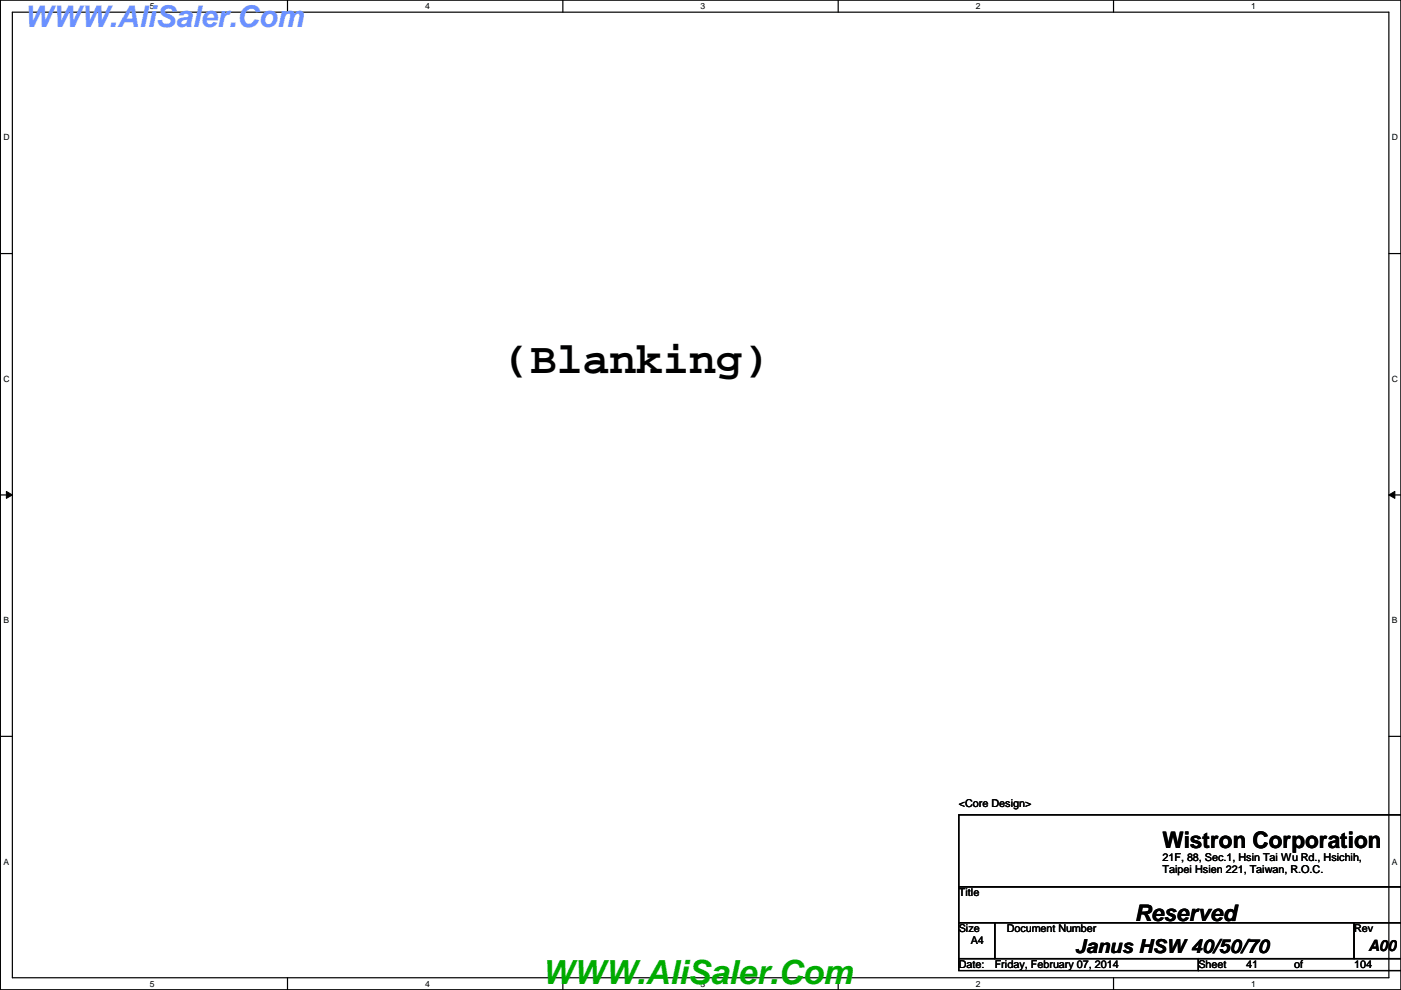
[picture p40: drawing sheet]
<svg xmlns="http://www.w3.org/2000/svg" width="297mm" height="210mm" viewBox="0 0 297 210" stroke-linecap="round" stroke-linejoin="round" font-family="sans-serif">
<defs><g id="words">
<text font-size="9.4" x="106.8" y="79">(Blanking)</text>
<text font-size="7.1" fill="#00ab00" x="114.9" y="208.6">WWW.AliSaler.Com</text>
<text font-size="6.3" fill="#6b91ff" x="5.1" y="5.6">WWW.AliSaler.Com</text>
<g font-size="4.8">
<text x="246.5" y="179.8">Wistron Corporation</text>
<text x="240.6" y="195.2">Reserved</text>
</g>
<text font-size="4.1" x="227.9" y="202.1">Janus HSW 40/50/70</text>
<text font-size="3.3" x="290.1" y="201.7">A00</text>
<g font-size="2.3">
<text x="203.3" y="171">&lt;Core Design&gt;</text>
<text x="246.5" y="182.5">21F, 88, Sec.1, Hsin Tai Wu Rd., Hsichih,</text>
<text x="246.5" y="185.1">Taipei Hsien 221, Taiwan, R.O.C.</text>
<text x="203.3" y="190.1">Title</text>
<text x="203.3" y="197.7">Size</text>
<text x="213.4" y="197.7">Document Number</text>
<text x="287.1" y="197.7">Rev</text>
<text x="205.8" y="200.2">A4</text>
<text x="203.3" y="205.3">Date:</text>
<text x="210.9" y="205.3">Friday, February 07, 2014</text>
<text x="254.1" y="205.3">Sheet</text>
<text x="264.2" y="205.3">41</text>
<text x="274.4" y="205.3">of</text>
<text x="287.1" y="205.3">104</text>
</g>
<g font-size="1.8">
<text x="31.8" y="1.9">5</text>
<text x="90.1" y="1.9">4</text>
<text x="148.5" y="1.9">3</text>
<text x="206.9" y="1.9">2</text>
<text x="265.3" y="1.9">1</text>
<text x=".7" y="29.8">D</text>
<text x="295.1" y="29.8">D</text>
<text x=".7" y="80.9">C</text>
<text x="295.1" y="80.9">C</text>
<text x=".7" y="132.1">B</text>
<text x="295.1" y="132.1">B</text>
<text x=".7" y="183.3">A</text>
<text x="295.1" y="183.3">A</text>
<text x="31.8" y="209.2">5</text>
<text x="90.1" y="209.2">4</text>
<text x="148.5" y="209.2">3</text>
<text x="206.9" y="209.2">2</text>
<text x="265.3" y="209.2">1</text>
</g>
</g></defs>
<path d="M.1 0h296.9v209.8h-296.9zM2.6 2.6h291.9v204.7h-291.9z" fill="none" stroke="#000" stroke-width=".25"/>
<g fill="#fff">
<path d="M31.8 .3h1v2h-1z"/>
<path d="M31.8 207.6h1v1.9h-1z"/>
</g>
<path d="M61 0v2.6M61 207.3v2.5" fill="none" stroke="#000" stroke-width=".25"/>
<g fill="#fff">
<path d="M90.1 .3h1v2h-1z"/>
<path d="M90.1 207.6h1v1.9h-1z"/>
</g>
<path d="M119.3 0v2.6M119.3 207.3v2.5" fill="none" stroke="#000" stroke-width=".25"/>
<g fill="#fff">
<path d="M148.5 .3h1v2h-1z"/>
<path d="M148.5 207.6h1v1.9h-1z"/>
</g>
<path d="M177.7 0v2.6M177.7 207.3v2.5" fill="none" stroke="#000" stroke-width=".25"/>
<g fill="#fff">
<path d="M206.9 .3h1v2h-1z"/>
<path d="M206.9 207.6h1v1.9h-1z"/>
</g>
<path d="M236.1 0v2.6M236.1 207.3v2.5" fill="none" stroke="#000" stroke-width=".25"/>
<g fill="#fff">
<path d="M265.3 .3h.9v2h-.9z"/>
<path d="M265.3 207.6h.9v1.9h-.9z"/>
<path d="M.7 28.2h1.3v1.9h-1.3z"/>
<path d="M295.1 28.2h1.3v1.9h-1.3z"/>
<path d="M.7 79.3h1.3v2h-1.3z"/>
<path d="M295.1 79.3h1.3v2h-1.3z"/>
</g>
<path d="M.1 53.8h2.5M294.5 53.8h2.5" fill="none" stroke="#000" stroke-width=".25"/>
<g fill="#fff">
<path d="M.7 130.5h1.2v2h-1.2z"/>
<path d="M295.1 130.5h1.2v2h-1.2z"/>
</g>
<path d="M.1 104.9h2.5M294.5 104.9h2.5" fill="none" stroke="#000" stroke-width=".25"/>
<path d="M1.4 104.2l1.2 .7-1.2 .8zM294.5 104.9l1.2-.7v1.5z" fill="#000"/>
<path d="M1.4 104.2l1.2 .7-1.2 .8zM294.5 104.9l1.2-.7v1.5z" fill="none" stroke="#000" stroke-width=".21"/>
<g fill="#fff">
<path d="M.7 181.7h1.2v2h-1.2z"/>
<path d="M295.1 181.7h1.2v2h-1.2z"/>
</g>
<path d="M.1 156.1h2.5M294.5 156.1h2.5M297.1 172.8h-93.8v15.2h93.8h-93.8v7.6h93.8h-10v7.6h10h-43v2.6h43M203.3 195.6h7.6v7.6h-7.6zM210.9 195.6h76.2v7.6h-76.2zM203.3 203.2h50.8v2.6h-50.8z" fill="none" stroke="#000" stroke-width=".25"/>
<use href="#words"/>
</svg>
